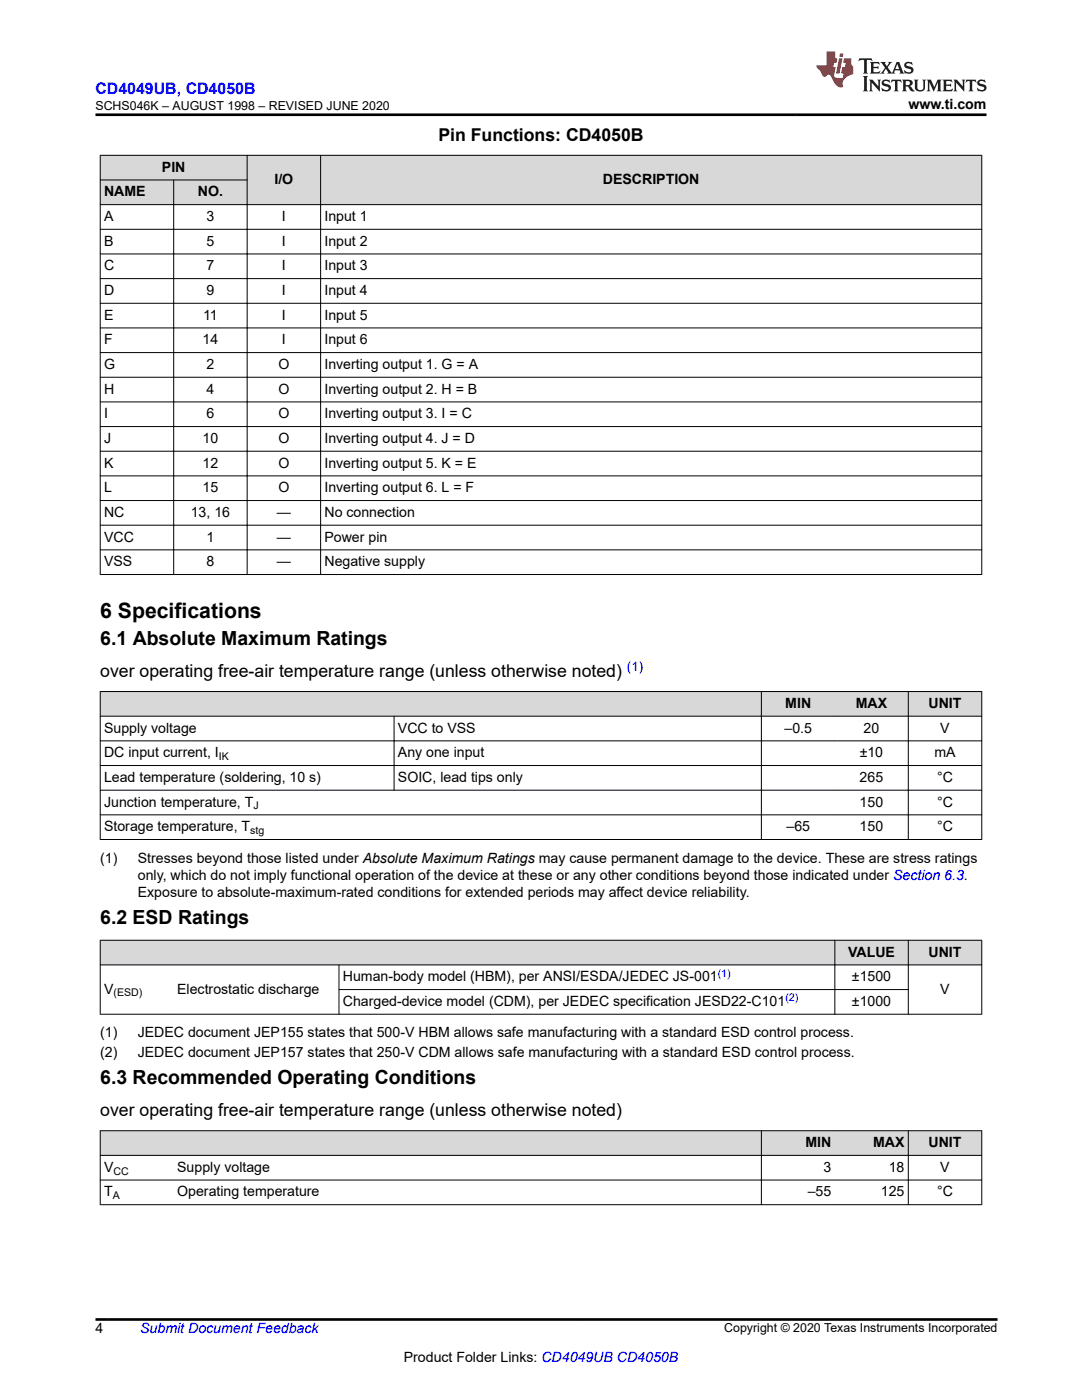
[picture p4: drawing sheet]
<svg xmlns="http://www.w3.org/2000/svg" width="216mm" height="279mm" viewBox="0 0 216 279" stroke-linecap="round" stroke-linejoin="round" font-family="sans-serif">
<defs><g id="words">
<text font-size="4.2" x="20" y="123.3">6 Specifications</text>
<g font-size="3.9">
<text x="20" y="128.7">6.1 Absolute Maximum Ratings</text>
<text x="20" y="184.3">6.2 ESD Ratings</text>
<text x="20" y="216.3">6.3 Recommended Operating Conditions</text>
</g>
<g font-size="3.5">
<text x="87.5" y="28.1">Pin Functions: CD4050B</text>
<text x="20" y="135.1">over operating free-air temperature range (unless otherwise noted)</text>
<text x="20" y="222.8">over operating free-air temperature range (unless otherwise noted)</text>
</g>
<text font-size="3.2" fill="#00f" x="19" y="18.7">CD4049UB, CD4050B</text>
<g font-size="2.8">
<text x="181.3" y="21.8">www.ti.com</text>
<text x="32.3" y="34.3">PIN</text>
<text x="20.8" y="39.2">NAME</text>
<text x="39.5" y="39.2">NO.</text>
<text x="54.8" y="36.7">I/O</text>
<text x="120.3" y="36.7">DESCRIPTION</text>
<text x="20.8" y="44.1">A</text>
<text x="41.2" y="44.1">3</text>
<text x="56.3" y="44.1">I</text>
<text x="64.7" y="44.1">Input 1</text>
<text x="20.8" y="49">B</text>
<text x="20.8" y="54">C</text>
<text x="41.2" y="49">5</text>
<text x="41.2" y="54">7</text>
<text x="56.3" y="49">I</text>
<text x="56.3" y="54">I</text>
<text x="64.7" y="49">Input 2</text>
<text x="64.7" y="54">Input 3</text>
<text x="20.8" y="58.9">D</text>
<text x="41.2" y="58.9">9</text>
<text x="56.3" y="58.9">I</text>
<text x="64.7" y="58.9">Input 4</text>
<text x="20.8" y="63.8">E</text>
<text x="40.5" y="63.8">11</text>
<text x="56.3" y="63.8">I</text>
<text x="64.7" y="63.8">Input 5</text>
<text x="20.8" y="68.7">F</text>
<text x="40.4" y="68.7">14</text>
<text x="56.3" y="68.7">I</text>
<text x="64.7" y="68.7">Input 6</text>
<text x="20.8" y="73.6">G</text>
<text x="41.2" y="73.6">2</text>
<text x="55.5" y="73.6">O</text>
<text x="64.7" y="73.6">Inverting output 1. G = A</text>
<text x="20.8" y="78.6">H</text>
<text x="20.8" y="83.5">I</text>
<text x="41.2" y="78.6">4</text>
<text x="41.2" y="83.5">6</text>
<text x="55.5" y="78.6">O</text>
<text x="55.5" y="83.5">O</text>
<text x="64.7" y="78.6">Inverting output 2. H = B</text>
<text x="64.7" y="83.5">Inverting output 3. I = C</text>
<text x="20.8" y="88.4">J</text>
<text x="40.4" y="88.4">10</text>
<text x="55.5" y="88.4">O</text>
<text x="64.7" y="88.4">Inverting output 4. J = D</text>
<text x="20.8" y="93.3">K</text>
<text x="40.4" y="93.3">12</text>
<text x="55.5" y="93.3">O</text>
<text x="64.7" y="93.3">Inverting output 5. K = E</text>
<text x="20.8" y="98.2">L</text>
<text x="40.4" y="98.2">15</text>
<text x="55.5" y="98.2">O</text>
<text x="64.7" y="98.2">Inverting output 6. L = F</text>
<text x="20.8" y="103.2">NC</text>
<text x="38.1" y="103.2">13, 16</text>
<text x="55.2" y="103.2">—</text>
<text x="64.7" y="103.2">No connection</text>
<text x="20.8" y="108.1">VCC</text>
<text x="20.8" y="113">VSS</text>
<text x="41.2" y="108.1">1</text>
<text x="41.2" y="113">8</text>
<text x="55.2" y="108.1">—</text>
<text x="55.2" y="113">—</text>
<text x="64.7" y="108.1">Power pin</text>
<text x="64.7" y="113">Negative supply</text>
<text x="156.7" y="141.3">MIN</text>
<text x="170.7" y="141.3">MAX</text>
<text x="185.3" y="141.3">UNIT</text>
<text x="20.8" y="146.2">Supply voltage</text>
<text x="79.4" y="146.2">VCC to VSS</text>
<text x="156.5" y="146.2">–0.5</text>
<text x="172.3" y="146.2">20</text>
<text x="187.6" y="146.2">V</text>
<text x="20.8" y="151.1">DC input current, I</text>
<text x="79.4" y="151.1">Any one input</text>
<text x="171.5" y="151.1">±10</text>
<text x="186.5" y="151.1">mA</text>
<text x="20.8" y="156">Lead temperature (soldering, 10 s)</text>
<text x="20.8" y="161">Junction temperature, T</text>
<text x="79.4" y="156">SOIC, lead tips only</text>
<text x="171.5" y="161">150</text>
<text x="171.5" y="156">265</text>
<text x="187" y="156">°C</text>
<text x="187" y="161">°C</text>
<text x="20.8" y="165.9">Storage temperature, T</text>
<text x="156.9" y="165.9">–65</text>
<text x="171.5" y="165.9">150</text>
<text x="187" y="165.9">°C</text>
<text x="20" y="172.2">(1)</text>
<text x="27.5" y="172.2">Stresses beyond those listed under Absolute Maximum Ratings may cause permanent damage to the device. These are stress ratings</text>
<text x="27.5" y="178.9">Exposure to absolute-maximum-rated conditions for extended periods may affect device reliability.</text>
<text x="27.5" y="175.5">only, which do not imply functional operation of the device at these or any other conditions beyond those indicated under Section 6.3.</text>
<text x="169.2" y="190.9">VALUE</text>
<text x="185.3" y="190.9">UNIT</text>
<text x="68.4" y="195.8">Human-body model (HBM), per ANSI/ESDA/JEDEC JS-001</text>
<text x="170" y="195.8">±1500</text>
<text x="20.8" y="198.3">V</text>
<text x="35.4" y="198.3">Electrostatic discharge</text>
<text x="68.4" y="200.8">Charged-device model (CDM), per JEDEC specification JESD22-C101</text>
<text x="170" y="200.8">±1000</text>
<text x="187.6" y="198.3">V</text>
<text x="20" y="207">(1)</text>
<text x="27.5" y="207">JEDEC document JEP155 states that 500-V HBM allows safe manufacturing with a standard ESD control process.</text>
<text x="20" y="211">(2)</text>
<text x="27.5" y="211">JEDEC document JEP157 states that 250-V CDM allows safe manufacturing with a standard ESD control process.</text>
<text x="20.8" y="233.9">V</text>
<text x="35.4" y="233.9">Supply voltage</text>
<text x="160.7" y="228.9">MIN</text>
<text x="164.3" y="233.9">3</text>
<text x="174.2" y="228.9">MAX</text>
<text x="177.3" y="233.9">18</text>
<text x="185.3" y="228.9">UNIT</text>
<text x="187.6" y="233.9">V</text>
<text x="20.8" y="238.8">T</text>
<text x="35.4" y="238.8">Operating temperature</text>
<text x="161.2" y="238.8">–55</text>
<text x="175.8" y="238.8">125</text>
<text x="187" y="238.8">°C</text>
<text x="19" y="266.1">4</text>
<text x="80.6" y="271.7">Product Folder Links: CD4049UB CD4050B</text>
</g>
<text font-size="2.8" fill="#00f" x="28" y="266.1">Submit Document Feedback</text>
<text font-size="2.6" fill="#00f" x="125.1" y="134">(1)</text>
<g font-size="2.5">
<text x="19" y="21.9">SCHS046K – AUGUST 1998 – REVISED JUNE 2020</text>
<text x="144.5" y="265.8">Copyright © 2020 Texas Instruments Incorporated</text>
</g>
<g font-size="2.1">
<text x="43.7" y="151.7">IK</text>
<text x="50.6" y="161.5">J</text>
<text x="49.9" y="166.5">stg</text>
<text x="22.6" y="198.9">(ESD)</text>
<text x="22.5" y="239.3">A</text>
<text x="22.6" y="234.4">CC</text>
</g>
<g font-size="2.1" fill="#00f">
<text x="143.2" y="194.9">(1)</text>
<text x="156.7" y="199.8">(2)</text>
</g>
</g></defs>
<g fill="#d8d8d8">
<path d="M20 31h175.9v4.9h-175.9z" fill-rule="evenodd"/>
<path d="M20 35.9h175.9v4.9h-175.9z" fill-rule="evenodd"/>
<path d="M20.1 31.1h29.2v4.8h-29.2z" fill-rule="evenodd"/>
<path d="M49.4 31.1h14.5v9.7h-14.5z" fill-rule="evenodd"/>
<path d="M64 31.1h131.8v9.7h-131.8z" fill-rule="evenodd"/>
<path d="M20.1 36h14.5v4.8h-14.5z" fill-rule="evenodd"/>
<path d="M34.7 36h14.6v4.8h-14.6z" fill-rule="evenodd"/>
</g>
<g fill="none" stroke="#000" stroke-width=".2">
<path d="M19.9 31h176.1M19.9 35.9h29.5M20 30.9v83.8M34.7 35.9v78.8M49.3 30.9v83.8M64 30.9v83.8M195.9 30.9v83.8M19.9 45.8h176.1M19.9 50.7h176.1M19.9 55.6h176.1M196 40.8h-176.1M19.9 60.5h176.1"/>
<path d="M19.9 65.4h176.1M19.9 70.4h176.1M19.9 75.3h176.1M19.9 80.2h176.1M19.9 85.1h176.1M19.9 90.1h176.1M19.9 95h176.1M19.9 99.9h176.1M19.9 104.8h176.1M19.9 109.7h176.1M19.9 114.7h176.1"/>
</g>
<g fill="#d8d8d8">
<path d="M20 138h175.9v4.9h-175.9z" fill-rule="evenodd"/>
<path d="M20.1 138.1h131.8v4.8h-131.8z" fill-rule="evenodd"/>
<path d="M152 138.1h14.6v4.8h-14.6z" fill-rule="evenodd"/>
<path d="M166.6 138.1h14.6v4.8h-14.6z" fill-rule="evenodd"/>
<path d="M181.3 138.1h14.5v4.8h-14.5z" fill-rule="evenodd"/>
</g>
<path d="M19.9 138h176.1M20 138v29.6M151.9 138v29.6M181.2 138v29.6M195.9 138v29.6M19.9 142.9h176.1M19.9 147.9h176.1M19.9 152.8h176.1M19.9 157.7h176.1M78.6 142.9v14.9M19.9 162.6h176.1M19.9 167.5h176.1" fill="none" stroke="#000" stroke-width=".2"/>
<g fill="#d8d8d8">
<path d="M20 187.6h175.9v5h-175.9z" fill-rule="evenodd"/>
<path d="M20.1 187.7h146.4v4.8h-146.4z" fill-rule="evenodd"/>
<path d="M166.6 187.7h14.6v4.8h-14.6z" fill-rule="evenodd"/>
<path d="M181.3 187.7h14.5v4.8h-14.5z" fill-rule="evenodd"/>
</g>
<path d="M19.9 187.6h176.1M19.9 192.6h176.1M20 187.6v14.9M67.6 197.5h113.7M67.6 192.5v10M166.6 187.6v14.9M181.2 187.6v14.9M195.9 187.6v14.9M19.9 202.4h176.1" fill="none" stroke="#000" stroke-width=".2"/>
<g fill="#d8d8d8">
<path d="M20 225.7h175.9v4.9h-175.9z" fill-rule="evenodd"/>
<path d="M20.1 225.7h131.8v4.8h-131.8z" fill-rule="evenodd"/>
<path d="M152 225.7h14.6v4.8h-14.6z" fill-rule="evenodd"/>
<path d="M166.6 225.7h14.6v4.8h-14.6z" fill-rule="evenodd"/>
<path d="M181.3 225.7h14.5v4.8h-14.5z" fill-rule="evenodd"/>
</g>
<path d="M19.9 225.7h176.1M19.9 230.6h176.1M19.9 235.5h176.1M20 225.6v14.9M151.9 225.6v14.9M181.2 225.6v14.9M195.9 225.6v14.9M19.9 240.4h176.1" fill="none" stroke="#000" stroke-width=".2"/>
<path d="M171.5 11.6l-.2 .6 .5-.2h.6v.1v2.2l-.2 .4h1l-.2-.4v-2.2v-.1h.5l.6 .2-.2-.6zM173.6 12.4l.2 .3v1.6l-.2 .4h1.9l.1-.6a1.08 1.08 0 0 1-1.3 .2v-.7h.6l.4 .2v-.7l-.4 .2h-.6v-.5l.2-.2a1 1 0 0 1 1 .3l-.1-.5zM175.7 12.4l.9 1.1-1 1.2h.9l-.2-.2 .5-.8 .4 .8-.2 .2h1.6l-.2-.2 .2-.5h.9l.1 .5-.1 .2h.9l-.2-.4-.8-1.9h-.5l-.9 2.1-.9-1.1 .9-1h-.8l.2 .2-.4 .6-.4-.6 .2-.2zM179 12.8l.4 1h-.7zM180.7 12.5a.65 .65 0 0 0-.2 .7 .65 .65 0 0 0 .6 .5l.6 .1 .1 .3a.79 .79 0 0 1-.7 .4 .79 .79 0 0 1-.7-.5l.1 .7 .2-.1a.93 .93 0 0 0 1.1 0 .93 .93 0 0 0 .4-.9 1.46 1.46 0 0 0-1.2-.6l-.1-.3a1.09 1.09 0 0 1 1.2 .2l-.2-.6-.1 .1-.5-.2zM172.2 15.2l.2 .4v2.2l-.2 .4h1l-.2-.4v-2.2l.2-.4zM173.4 15.9l.2 .4v1.5l-.2 .4h.8l-.3-.4 .1-1.3 1.6 1.8v-2l.2-.4h-.7l.1 .2 .1 1.1-1.2-1.3zM176.2 16a.65 .65 0 0 0-.2 .8 .65 .65 0 0 0 .6 .4l.6 .2 .1 .2a.79 .79 0 0 1-.7 .4 .79 .79 0 0 1-.7-.5l.1 .7 .2-.1a.93 .93 0 0 0 1.1 .1 .93 .93 0 0 0 .4-1 1.46 1.46 0 0 0-1.2-.5l-.1-.4a1.09 1.09 0 0 1 1.2 .2l-.1-.6-.2 .1-.5-.1zM177.9 15.9l-.1 .6a.63 .63 0 0 1 .8-.3v1.6l-.3 .4h1l-.2-.4v-1.6a.66 .66 0 0 1 .8 .3l-.1-.6zM180 15.9l.2 .4v1.5l-.2 .4h1l-.2-.2-.1-.7h.5l.1 .2a.79 .79 0 0 0 1.2 .6l-1-.9a.61 .61 0 0 0 .6-.6 .61 .61 0 0 0-.5-.7zM180.8 16.2h.1a.47 .47 0 0 1 .5 .1 .47 .47 0 0 1 .1 .5l-.1 .1-.7 .1zM182.3 15.9l.2 .2a2.27 2.27 0 0 0 .4 2 1.04 1.04 0 0 0 1.7-.7v-1.3l.2-.2h-.8l.2 .4v1.1a.6 .6 0 0 1-.6 .6 .6 .6 0 0 1-.6-.6v-1.1l.3-.4zM184.9 15.9l.2 .4v1.5l-.2 .4h.8l-.3-.4v-1.4l.9 1.9 .9-1.9v1.4l-.3 .4h1l-.2-.4v-1.5l.2-.4h-.8l-.7 1.5-.6-1.5zM188.1 15.9l.2 .4v1.5l-.2 .4h1.9l.1-.6a1.09 1.09 0 0 1-1.3 .2v-.7h.6l.4 .2v-.6l-.4 .2h-.6v-.6l.2-.1a1.01 1.01 0 0 1 1 .3l-.1-.6zM190.2 15.9l.3 .4v1.5l-.3 .4h.8l-.2-.4v-1.3l1.6 1.8v-2l.2-.4h-.7l.2 .2v1.1l-1.2-1.3zM192.8 15.9l-.1 .6a.63 .63 0 0 1 .8-.3v1.6l-.3 .4h1l-.2-.4v-1.6a.66 .66 0 0 1 .8 .3l-.1-.6zM195.2 16a.65 .65 0 0 0-.2 .8 .65 .65 0 0 0 .6 .4l.6 .2 .2 .2a.79 .79 0 0 1-.7 .4 .79 .79 0 0 1-.7-.5l.1 .7 .2-.1a.93 .93 0 0 0 1 .1 .93 .93 0 0 0 .5-1 1.46 1.46 0 0 0-1.3-.5v-.4a1.09 1.09 0 0 1 1.2 .2l-.2-.6-.2 .1-.5-.1z" fill="#231f20"/>
<path d="M164.9 10.3v2.7h-2l.1 .4 .8 1a.95 .95 0 0 0 1 .9 .59 .59 0 0 1 .5-.4 .59 .59 0 0 1 .5 .3l.4 .8a1.59 1.59 0 0 0 2.1 1.4 1.61 1.61 0 0 1 1-2.3l1-.3-.1-1.5a1.59 1.59 0 0 1-.3-1.7h-1.5l-.2 .9h.6l-.2 .9h-.5l-.2 .9v.3l.4 .1-.1 .9h-.7a.73 .73 0 0 1-1-.7l.3-1.5h-.5l.1-.9h.5l.2-.9h-.5v-1.3zM167.4 11.6l-.6 3.1h.7l.6-3.1zM167.6 10.7l-.1 .6h.7l.1-.6z" fill="#ed1c24"/>
<path d="M19 22.9h177.8M19 263.3h180" fill="none" stroke="#000" stroke-width=".53"/>
<use href="#words"/>
</svg>
